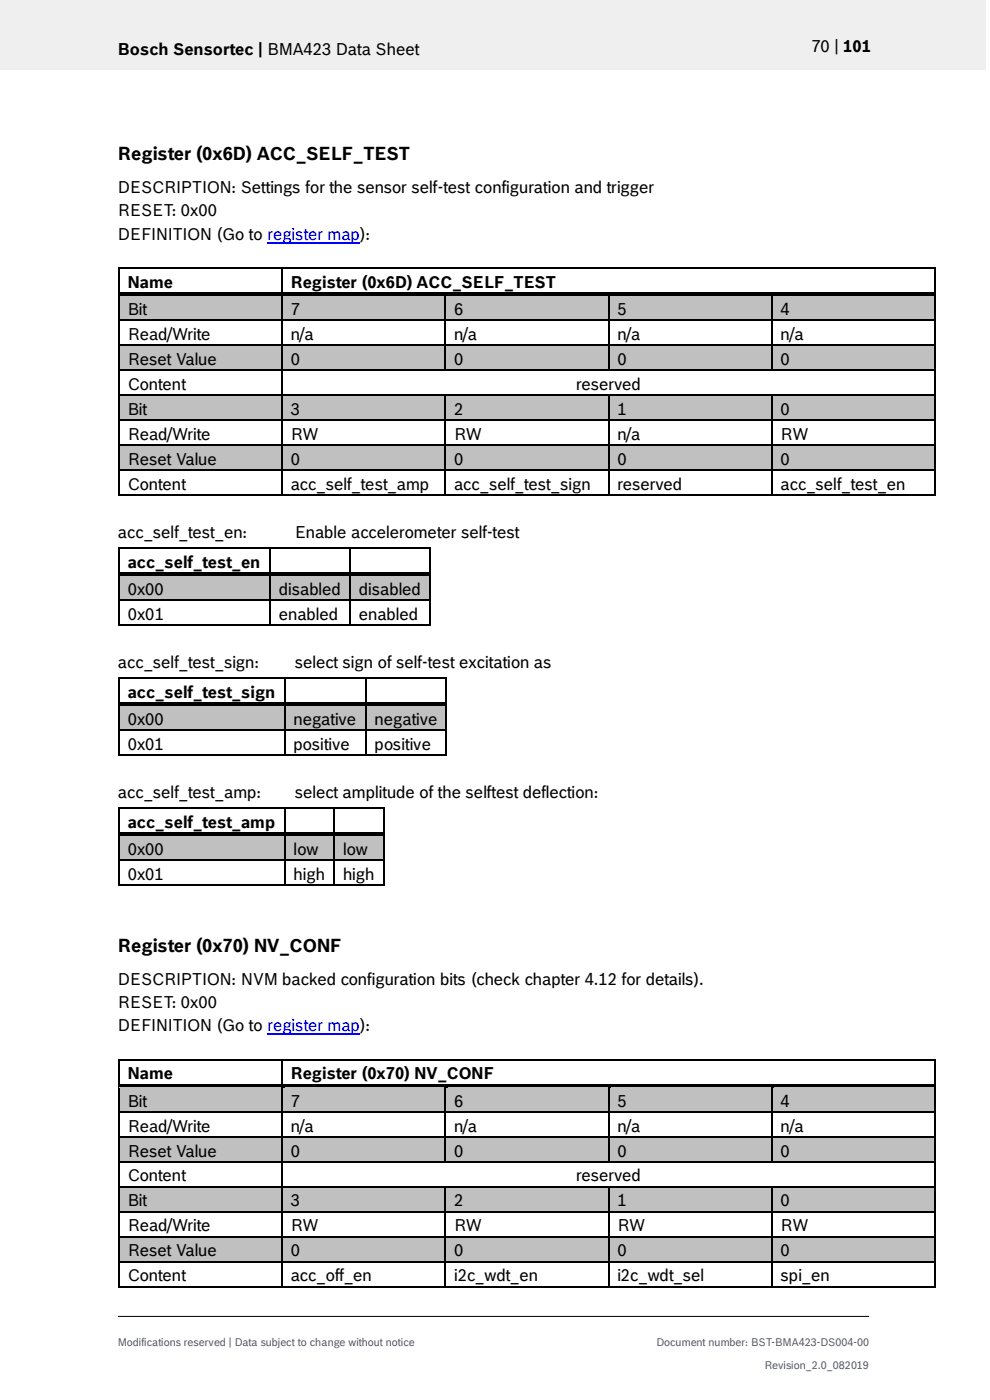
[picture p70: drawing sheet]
<svg xmlns="http://www.w3.org/2000/svg" width="210mm" height="297mm" viewBox="0 0 210 297" stroke-linecap="round" stroke-linejoin="round" font-family="sans-serif">
<defs><g id="words">
<g font-size="3.9">
<text x="25" y="33.9">Register (0x6D) ACC_SELF_TEST</text>
<text x="25" y="201.9">Register (0x70) NV_CONF</text>
</g>
<g font-size="3.5">
<text x="25" y="11.6">Bosch Sensortec | BMA423 Data Sheet</text>
<text x="172.1" y="11">70 | 101</text>
<text x="25" y="41">DESCRIPTION: Settings for the sensor self-test configuration and trigger</text>
<text x="25" y="45.9">RESET: 0x00</text>
<text x="25" y="50.8">DEFINITION (Go to register map):</text>
<text x="27.1" y="61.1">Name</text>
<text x="61.7" y="61.1">Register (0x6D) ACC_SELF_TEST</text>
<text x="27.1" y="66.8">Bit</text>
<text x="61.7" y="66.8">7</text>
<text x="96.3" y="66.8">6</text>
<text x="131" y="66.8">5</text>
<text x="165.6" y="66.8">4</text>
<text x="27.1" y="72.1">Read/Write</text>
<text x="27.1" y="77.4">Reset Value</text>
<text x="61.7" y="72.1">n/a</text>
<text x="61.7" y="77.4">0</text>
<text x="96.3" y="72.1">n/a</text>
<text x="96.3" y="77.4">0</text>
<text x="131" y="72.1">n/a</text>
<text x="131" y="77.4">0</text>
<text x="165.6" y="72.1">n/a</text>
<text x="165.6" y="77.4">0</text>
<text x="27.1" y="82.7">Content</text>
<text x="122.2" y="82.7">reserved</text>
<text x="27.1" y="88">Bit</text>
<text x="61.7" y="88">3</text>
<text x="96.3" y="88">2</text>
<text x="131" y="88">1</text>
<text x="165.6" y="88">0</text>
<text x="27.1" y="93.3">Read/Write</text>
<text x="61.7" y="93.3">RW</text>
<text x="96.3" y="93.3">RW</text>
<text x="131" y="93.3">n/a</text>
<text x="165.6" y="93.3">RW</text>
<text x="27.1" y="98.6">Reset Value</text>
<text x="61.7" y="98.6">0</text>
<text x="96.3" y="98.6">0</text>
<text x="131" y="98.6">0</text>
<text x="165.6" y="98.6">0</text>
<text x="27.1" y="103.9">Content</text>
<text x="61.7" y="103.9">acc_self_test_amp</text>
<text x="96.3" y="103.9">acc_self_test_sign</text>
<text x="131" y="103.9">reserved</text>
<text x="165.6" y="103.9">acc_self_test_en</text>
<text x="25" y="114.1">acc_self_test_en:</text>
<text x="62.5" y="114.1">Enable accelerometer self-test</text>
<text x="27.1" y="120.5">acc_self_test_en</text>
<text x="27.1" y="126.2">0x00</text>
<text x="27.1" y="131.5">0x01</text>
<text x="59.1" y="126.2">disabled</text>
<text x="59.1" y="131.5">enabled</text>
<text x="76.1" y="126.2">disabled</text>
<text x="76.1" y="131.5">enabled</text>
<text x="25" y="141.7">acc_self_test_sign:</text>
<text x="62.5" y="141.7">select sign of self-test excitation as</text>
<text x="27.1" y="148.1">acc_self_test_sign</text>
<text x="27.1" y="153.8">0x00</text>
<text x="62.3" y="153.8">negative</text>
<text x="79.5" y="153.8">negative</text>
<text x="27.1" y="159.1">0x01</text>
<text x="62.3" y="159.1">positive</text>
<text x="79.5" y="159.1">positive</text>
<text x="25" y="169.3">acc_self_test_amp:</text>
<text x="62.5" y="169.3">select amplitude of the selftest deflection:</text>
<text x="27.1" y="175.7">acc_self_test_amp</text>
<text x="27.1" y="181.4">0x00</text>
<text x="62.3" y="181.4">low</text>
<text x="72.8" y="181.4">low</text>
<text x="27.1" y="186.7">0x01</text>
<text x="62.3" y="186.7">high</text>
<text x="72.8" y="186.7">high</text>
<text x="25" y="208.9">DESCRIPTION: NVM backed configuration bits (check chapter 4.12 for details).</text>
<text x="25" y="213.9">RESET: 0x00</text>
<text x="25" y="218.8">DEFINITION (Go to register map):</text>
<text x="27.1" y="229">Name</text>
<text x="61.7" y="229">Register (0x70) NV_CONF</text>
<text x="27.1" y="234.8">Bit</text>
<text x="61.7" y="234.8">7</text>
<text x="96.3" y="234.8">6</text>
<text x="131" y="234.8">5</text>
<text x="165.6" y="234.8">4</text>
<text x="27.1" y="240.1">Read/Write</text>
<text x="27.1" y="245.4">Reset Value</text>
<text x="61.7" y="240.1">n/a</text>
<text x="61.7" y="245.4">0</text>
<text x="96.3" y="240.1">n/a</text>
<text x="96.3" y="245.4">0</text>
<text x="131" y="240.1">n/a</text>
<text x="131" y="245.4">0</text>
<text x="165.6" y="240.1">n/a</text>
<text x="165.6" y="245.4">0</text>
<text x="27.1" y="250.6">Content</text>
<text x="122.2" y="250.6">reserved</text>
<text x="27.1" y="255.9">Bit</text>
<text x="61.7" y="255.9">3</text>
<text x="96.3" y="255.9">2</text>
<text x="131" y="255.9">1</text>
<text x="165.6" y="255.9">0</text>
<text x="27.1" y="261.2">Read/Write</text>
<text x="61.7" y="261.2">RW</text>
<text x="96.3" y="261.2">RW</text>
<text x="131" y="261.2">RW</text>
<text x="165.6" y="261.2">RW</text>
<text x="27.1" y="266.5">Reset Value</text>
<text x="61.7" y="266.5">0</text>
<text x="96.3" y="266.5">0</text>
<text x="131" y="266.5">0</text>
<text x="165.6" y="266.5">0</text>
<text x="27.1" y="271.8">Content</text>
<text x="61.7" y="271.8">acc_off_en</text>
<text x="96.3" y="271.8">i2c_wdt_en</text>
<text x="131" y="271.8">i2c_wdt_sel</text>
<text x="165.6" y="271.8">spi_en</text>
</g>
<g font-size="2.3" fill="#535f6b">
<text x="25" y="285.6">Modifications reserved | Data subject to change without notice</text>
<text x="139.3" y="285.6">Document number: BST-BMA423-DS004-00</text>
<text x="162.2" y="290.5">Revision_2.0_082019</text>
</g>
</g></defs>
<path d="M-.1 0h209.2v14.8h-209.2z" fill-rule="evenodd" fill="#efeff0"/>
<path d="M25 279.3h159.4" fill="none" stroke="#000" stroke-width=".21"/>
<path d="M56.7 51.5h19.7" fill="none" stroke="#00f" stroke-width=".25"/>
<g fill="#000">
<path d="M25 56.8h.4v.3h-.4z" fill-rule="evenodd"/>
<path d="M25 56.8h.4v.3h-.4z" fill-rule="evenodd"/>
<path d="M59.7 56.8h.3v.3h-.3z" fill-rule="evenodd"/>
<path d="M198.2 56.8h.3v.3h-.3z" fill-rule="evenodd"/>
<path d="M198.2 56.8h.3v.3h-.3z" fill-rule="evenodd"/>
</g>
<path d="M25.2 57.1v5M25.4 56.9h34.3M59.8 57.1v5M60 56.9h138.2M198.3 57.1v5" fill="none" stroke="#000" stroke-width=".34"/>
<g fill="#c0c0c0">
<path d="M25.4 62.9h34.2v4.9h-34.2z" fill-rule="evenodd"/>
<path d="M27.1 62.9h30.8v4.9h-30.8z" fill-rule="evenodd"/>
<path d="M60 62.9h34.2v4.9h-34.2z" fill-rule="evenodd"/>
<path d="M61.7 62.9h30.8v4.9h-30.8z" fill-rule="evenodd"/>
<path d="M94.6 62.9h34.3v4.9h-34.3z" fill-rule="evenodd"/>
<path d="M96.3 62.9h30.9v4.9h-30.9z" fill-rule="evenodd"/>
<path d="M129.2 62.9h34.3v4.9h-34.3z" fill-rule="evenodd"/>
<path d="M131 62.9h30.8v4.9h-30.8z" fill-rule="evenodd"/>
<path d="M163.9 62.9h34.3v4.9h-34.3z" fill-rule="evenodd"/>
<path d="M165.6 62.9h30.8v4.9h-30.8z" fill-rule="evenodd"/>
</g>
<g fill="#000">
<path d="M25 62.1h.4v.8h-.4z" fill-rule="evenodd"/>
<path d="M25.4 62.1h34.3v.7h-34.3z" fill-rule="evenodd"/>
</g>
<path d="M25.4 62.9h34.3" fill="none" stroke="#c0c0c0" stroke-width=".21"/>
<path d="M60 62.8l.4 .1z" fill-rule="evenodd" fill="#c0c0c0"/>
<g fill="#000">
<path d="M59.7 62.8l.3 .1z" fill-rule="evenodd"/>
<path d="M59.7 62.1h.7v.7h-.7z" fill-rule="evenodd"/>
<path d="M60.4 62.1h33.9v.7h-33.9z" fill-rule="evenodd"/>
</g>
<path d="M60.4 62.9h33.9" fill="none" stroke="#c0c0c0" stroke-width=".21"/>
<path d="M94.6 62.8l.5 .1z" fill-rule="evenodd" fill="#c0c0c0"/>
<g fill="#000">
<path d="M94.3 62.8l.3 .1z" fill-rule="evenodd"/>
<path d="M94.3 62.1h.8v.7h-.8z" fill-rule="evenodd"/>
<path d="M95.1 62.1h33.8v.7h-33.8z" fill-rule="evenodd"/>
</g>
<path d="M95.1 62.9h33.8" fill="none" stroke="#c0c0c0" stroke-width=".21"/>
<path d="M129.3 62.8l.4 .1z" fill-rule="evenodd" fill="#c0c0c0"/>
<g fill="#000">
<path d="M128.9 62.8l.4 .1z" fill-rule="evenodd"/>
<path d="M128.9 62.1h.8v.7h-.8z" fill-rule="evenodd"/>
<path d="M129.7 62.1h33.8v.7h-33.8z" fill-rule="evenodd"/>
</g>
<path d="M129.7 62.9h33.8" fill="none" stroke="#c0c0c0" stroke-width=".21"/>
<path d="M163.9 62.8l.4 .1z" fill-rule="evenodd" fill="#c0c0c0"/>
<g fill="#000">
<path d="M25 67.8h.4v.3h-.4z" fill-rule="evenodd"/>
<path d="M59.7 67.8h.3v.3h-.3z" fill-rule="evenodd"/>
<path d="M94.3 67.8h.3v.3h-.3z" fill-rule="evenodd"/>
<path d="M128.9 67.8h.4v.3h-.4z" fill-rule="evenodd"/>
<path d="M163.5 62.8l.4 .1z" fill-rule="evenodd"/>
<path d="M163.5 62.1h.8v.7h-.8z" fill-rule="evenodd"/>
<path d="M163.5 67.8h.4v.3h-.4z" fill-rule="evenodd"/>
<path d="M164.3 62.1h33.9v.7h-33.9z" fill-rule="evenodd"/>
<path d="M198.2 62.1h.3v.8h-.3z" fill-rule="evenodd"/>
<path d="M198.2 67.8h.3v.3h-.3z" fill-rule="evenodd"/>
</g>
<path d="M164.3 62.9h33.9" fill="none" stroke="#c0c0c0" stroke-width=".21"/>
<g fill="none" stroke="#000" stroke-width=".34">
<path d="M25.2 62.9v4.9M25.2 68.1v5M25.4 68h34.3M59.8 62.9v4.9M59.8 68.1v5M60 68h34.3M94.5 62.9v4.9M94.5 68.1v5M94.6 68h34.3M129.1 62.9v4.9M129.1 68.1v5M129.3 68h34.2"/>
<path d="M163.7 62.9v4.9M163.7 68.1v5M163.9 68h34.3M198.3 62.9v4.9M198.3 68.1v5"/>
</g>
<g fill="#c0c0c0">
<path d="M25.4 73.5h34.2v4.9h-34.2z" fill-rule="evenodd"/>
<path d="M27.1 73.5h30.8v4.9h-30.8z" fill-rule="evenodd"/>
<path d="M60 73.5h34.2v4.9h-34.2z" fill-rule="evenodd"/>
<path d="M61.7 73.5h30.8v4.9h-30.8z" fill-rule="evenodd"/>
<path d="M94.6 73.5h34.3v4.9h-34.3z" fill-rule="evenodd"/>
<path d="M96.3 73.5h30.9v4.9h-30.9z" fill-rule="evenodd"/>
<path d="M129.2 73.5h34.3v4.9h-34.3z" fill-rule="evenodd"/>
<path d="M131 73.5h30.8v4.9h-30.8z" fill-rule="evenodd"/>
<path d="M163.9 73.5h34.3v4.9h-34.3z" fill-rule="evenodd"/>
<path d="M165.6 73.5h30.8v4.9h-30.8z" fill-rule="evenodd"/>
</g>
<g fill="#000">
<path d="M25 73.1h.4v.3h-.4z" fill-rule="evenodd"/>
<path d="M25 78.4h.4v.3h-.4z" fill-rule="evenodd"/>
<path d="M59.7 73.1h.3v.3h-.3z" fill-rule="evenodd"/>
<path d="M59.7 78.4h.3v.3h-.3z" fill-rule="evenodd"/>
<path d="M94.3 73.1h.3v.3h-.3z" fill-rule="evenodd"/>
<path d="M94.3 78.4h.3v.3h-.3z" fill-rule="evenodd"/>
<path d="M128.9 73.1h.4v.3h-.4z" fill-rule="evenodd"/>
<path d="M128.9 78.4h.4v.3h-.4z" fill-rule="evenodd"/>
<path d="M163.5 73.1h.4v.3h-.4z" fill-rule="evenodd"/>
<path d="M163.5 78.4h.4v.3h-.4z" fill-rule="evenodd"/>
<path d="M198.2 73.1h.3v.3h-.3z" fill-rule="evenodd"/>
<path d="M198.2 78.4h.3v.3h-.3z" fill-rule="evenodd"/>
</g>
<g fill="none" stroke="#000" stroke-width=".34">
<path d="M25.2 73.4v5M25.2 78.7v5M25.4 73.2h34.3M25.4 78.5h34.3M59.8 73.4v5M59.8 78.7v5M60 73.2h34.3M60 78.5h34.3M94.5 73.4v5M94.6 73.2h34.3M94.6 78.5h34.3M129.1 73.4v5"/>
<path d="M129.3 73.2h34.2M129.3 78.5h34.2M163.7 73.4v5M163.9 73.2h34.3M163.9 78.5h34.3M198.3 73.4v5M198.3 78.7v5"/>
</g>
<g fill="#c0c0c0">
<path d="M25.4 84h34.2v4.9h-34.2z" fill-rule="evenodd"/>
<path d="M27.1 84h30.8v4.9h-30.8z" fill-rule="evenodd"/>
<path d="M60 84h34.2v4.9h-34.2z" fill-rule="evenodd"/>
<path d="M61.7 84h30.8v4.9h-30.8z" fill-rule="evenodd"/>
<path d="M94.6 84h34.3v4.9h-34.3z" fill-rule="evenodd"/>
<path d="M96.3 84h30.9v4.9h-30.9z" fill-rule="evenodd"/>
<path d="M129.2 84h34.3v4.9h-34.3z" fill-rule="evenodd"/>
<path d="M131 84h30.8v4.9h-30.8z" fill-rule="evenodd"/>
<path d="M163.9 84h34.3v4.9h-34.3z" fill-rule="evenodd"/>
<path d="M165.6 84h30.8v4.9h-30.8z" fill-rule="evenodd"/>
</g>
<g fill="#000">
<path d="M25 83.7h.4v.3h-.4z" fill-rule="evenodd"/>
<path d="M25 88.9h.4v.4h-.4z" fill-rule="evenodd"/>
<path d="M59.7 83.7h.3v.3h-.3z" fill-rule="evenodd"/>
<path d="M59.7 88.9h.3v.4h-.3z" fill-rule="evenodd"/>
<path d="M94.3 83.7h.3v.3h-.3z" fill-rule="evenodd"/>
<path d="M94.3 88.9h.3v.4h-.3z" fill-rule="evenodd"/>
<path d="M128.9 83.7h.4v.3h-.4z" fill-rule="evenodd"/>
<path d="M128.9 88.9h.4v.4h-.4z" fill-rule="evenodd"/>
<path d="M163.5 83.7h.4v.3h-.4z" fill-rule="evenodd"/>
<path d="M163.5 88.9h.4v.4h-.4z" fill-rule="evenodd"/>
<path d="M198.2 83.7h.3v.3h-.3z" fill-rule="evenodd"/>
<path d="M198.2 88.9h.3v.4h-.3z" fill-rule="evenodd"/>
</g>
<g fill="none" stroke="#000" stroke-width=".34">
<path d="M25.2 84v4.9M25.2 89.3v4.9M25.4 83.8h34.3M25.4 89.1h34.3M59.8 84v4.9M59.8 89.3v4.9M60 83.8h34.3M60 89.1h34.3M94.5 84v4.9M94.5 89.3v4.9M94.6 83.8h34.3M94.6 89.1h34.3"/>
<path d="M129.1 84v4.9M129.1 89.3v4.9M129.3 83.8h34.2M129.3 89.1h34.2M163.7 84v4.9M163.7 89.3v4.9M163.9 83.8h34.3M163.9 89.1h34.3M198.3 84v4.9M198.3 89.3v4.9"/>
</g>
<g fill="#c0c0c0">
<path d="M25.4 94.6h34.2v4.9h-34.2z" fill-rule="evenodd"/>
<path d="M27.1 94.6h30.8v4.9h-30.8z" fill-rule="evenodd"/>
<path d="M60 94.6h34.2v4.9h-34.2z" fill-rule="evenodd"/>
<path d="M61.7 94.6h30.8v4.9h-30.8z" fill-rule="evenodd"/>
<path d="M94.6 94.6h34.3v4.9h-34.3z" fill-rule="evenodd"/>
<path d="M96.3 94.6h30.9v4.9h-30.9z" fill-rule="evenodd"/>
<path d="M129.2 94.6h34.3v4.9h-34.3z" fill-rule="evenodd"/>
<path d="M131 94.6h30.8v4.9h-30.8z" fill-rule="evenodd"/>
<path d="M163.9 94.6h34.3v4.9h-34.3z" fill-rule="evenodd"/>
<path d="M165.6 94.6h30.8v4.9h-30.8z" fill-rule="evenodd"/>
</g>
<g fill="#000">
<path d="M25 94.2h.4v.4h-.4z" fill-rule="evenodd"/>
<path d="M25 99.5h.4v.4h-.4z" fill-rule="evenodd"/>
<path d="M59.7 94.2h.3v.4h-.3z" fill-rule="evenodd"/>
<path d="M59.7 99.5h.3v.4h-.3z" fill-rule="evenodd"/>
<path d="M94.3 94.2h.3v.4h-.3z" fill-rule="evenodd"/>
<path d="M94.3 99.5h.3v.4h-.3z" fill-rule="evenodd"/>
<path d="M128.9 94.2h.4v.4h-.4z" fill-rule="evenodd"/>
<path d="M128.9 99.5h.4v.4h-.4z" fill-rule="evenodd"/>
<path d="M163.5 94.2h.4v.4h-.4z" fill-rule="evenodd"/>
<path d="M163.5 99.5h.4v.4h-.4z" fill-rule="evenodd"/>
<path d="M198.2 94.2h.3v.4h-.3z" fill-rule="evenodd"/>
<path d="M198.2 99.5h.3v.4h-.3z" fill-rule="evenodd"/>
<path d="M25 104.9h.4v.3h-.4z" fill-rule="evenodd"/>
<path d="M25 104.9h.4v.3h-.4z" fill-rule="evenodd"/>
<path d="M25 116.1h.4v.4h-.4z" fill-rule="evenodd"/>
<path d="M25 116.1h.4v.4h-.4z" fill-rule="evenodd"/>
<path d="M57.1 116.1h.4v.4h-.4z" fill-rule="evenodd"/>
<path d="M59.7 104.9h.3v.3h-.3z" fill-rule="evenodd"/>
<path d="M74.1 116.1h.3v.4h-.3z" fill-rule="evenodd"/>
<path d="M91 116.1h.4v.4h-.4z" fill-rule="evenodd"/>
<path d="M91 116.1h.4v.4h-.4z" fill-rule="evenodd"/>
<path d="M94.3 104.9h.3v.3h-.3z" fill-rule="evenodd"/>
<path d="M128.9 104.9h.4v.3h-.4z" fill-rule="evenodd"/>
<path d="M163.5 104.9h.4v.3h-.4z" fill-rule="evenodd"/>
<path d="M198.2 104.9h.3v.3h-.3z" fill-rule="evenodd"/>
<path d="M198.2 104.9h.3v.3h-.3z" fill-rule="evenodd"/>
</g>
<g fill="none" stroke="#000" stroke-width=".34">
<path d="M25.2 94.6v4.9M25.2 99.9v5M25.4 94.4h34.3M59.8 94.6v4.9M59.8 99.9v5M60 94.4h34.3M94.5 94.6v4.9M94.5 99.9v5M94.6 94.4h34.3M129.1 94.6v4.9M129.1 99.9v5M129.3 94.4h34.2"/>
<path d="M163.7 94.6v4.9M163.7 99.9v5M163.9 94.4h34.3M198.3 94.6v4.9M198.3 99.9v5M25.2 116.5v4.9M25.4 105h34.3M25.4 116.3h31.7M57.3 116.5v4.9M57.5 116.3h16.6M60 105h34.3M74.3 116.5v4.9"/>
<path d="M74.4 116.3h16.6M91.2 116.5v4.9M94.6 105h34.3M129.3 105h34.2M163.9 105h34.3"/>
</g>
<path d="M25.4 99.7h34.3M60 99.7h34.3M94.6 99.7h34.3M129.3 99.7h34.2M163.9 99.7h34.3" fill="none" stroke="#000" stroke-width=".35"/>
<g fill="#c0c0c0">
<path d="M25.4 122.2h31.7v4.9h-31.7z" fill-rule="evenodd"/>
<path d="M27.1 122.2h28.2v4.9h-28.2z" fill-rule="evenodd"/>
<path d="M57.5 122.2h16.6v4.9h-16.6z" fill-rule="evenodd"/>
<path d="M59.1 122.2h13.2v4.9h-13.2z" fill-rule="evenodd"/>
<path d="M74.4 122.2h16.6v4.9h-16.6z" fill-rule="evenodd"/>
<path d="M76.1 122.2h13.2v4.9h-13.2z" fill-rule="evenodd"/>
</g>
<g fill="#000">
<path d="M25 121.4h.4v.8h-.4z" fill-rule="evenodd"/>
<path d="M25.4 121.4h31.7v.8h-31.7z" fill-rule="evenodd"/>
</g>
<path d="M25.4 122.2h31.7" fill="none" stroke="#c0c0c0" stroke-width=".21"/>
<path d="M57.5 122.2h.4z" fill-rule="evenodd" fill="#c0c0c0"/>
<g fill="#000">
<path d="M57.1 122.2h.4z" fill-rule="evenodd"/>
<path d="M57.1 121.4h.8v.8h-.8z" fill-rule="evenodd"/>
<path d="M57.9 121.4h16.2v.8h-16.2z" fill-rule="evenodd"/>
</g>
<path d="M57.9 122.2h16.2" fill="none" stroke="#c0c0c0" stroke-width=".21"/>
<path d="M74.4 122.2h.5z" fill-rule="evenodd" fill="#c0c0c0"/>
<g fill="#000">
<path d="M25 127.1h.4v.4h-.4z" fill-rule="evenodd"/>
<path d="M25 132.5h.4v.3h-.4z" fill-rule="evenodd"/>
<path d="M25 132.5h.4v.3h-.4z" fill-rule="evenodd"/>
<path d="M57.1 127.1h.4v.4h-.4z" fill-rule="evenodd"/>
<path d="M57.1 132.5h.4v.3h-.4z" fill-rule="evenodd"/>
<path d="M74.1 122.2h.3z" fill-rule="evenodd"/>
<path d="M74.1 121.4h.8v.8h-.8z" fill-rule="evenodd"/>
<path d="M74.1 127.1h.3v.4h-.3z" fill-rule="evenodd"/>
<path d="M74.1 132.5h.3v.3h-.3z" fill-rule="evenodd"/>
<path d="M74.9 121.4h16.1v.8h-16.1z" fill-rule="evenodd"/>
<path d="M91 121.4h.4v.8h-.4z" fill-rule="evenodd"/>
<path d="M91 127.1h.4v.4h-.4z" fill-rule="evenodd"/>
<path d="M91 132.5h.4v.3h-.4z" fill-rule="evenodd"/>
<path d="M91 132.5h.4v.3h-.4z" fill-rule="evenodd"/>
<path d="M25 143.7h.4v.4h-.4z" fill-rule="evenodd"/>
<path d="M25 143.7h.4v.4h-.4z" fill-rule="evenodd"/>
<path d="M60.2 143.7h.3v.4h-.3z" fill-rule="evenodd"/>
<path d="M77.4 143.7h.3v.4h-.3z" fill-rule="evenodd"/>
<path d="M94.5 143.7h.4v.4h-.4z" fill-rule="evenodd"/>
<path d="M94.5 143.7h.4v.4h-.4z" fill-rule="evenodd"/>
</g>
<path d="M74.9 122.2h16.1" fill="none" stroke="#c0c0c0" stroke-width=".21"/>
<g fill="none" stroke="#000" stroke-width=".34">
<path d="M25.2 122.2v4.9M25.2 127.5v5M25.4 127.3h31.7M25.4 132.6h31.7M57.3 122.2v4.9M57.3 127.5v5M57.5 127.3h16.6M57.5 132.6h16.6M74.3 122.2v4.9M74.3 127.5v5M74.4 127.3h16.6M74.4 132.6h16.6"/>
<path d="M91.2 122.2v4.9M91.2 127.5v5M25.2 144.1v4.9M25.4 143.9h34.8M60.4 144.1v4.9M60.5 143.9h16.9M77.6 144.1v4.9M77.7 143.9h16.8M94.7 144.1v4.9"/>
</g>
<g fill="#c0c0c0">
<path d="M25.4 149.8h34.8v4.9h-34.8z" fill-rule="evenodd"/>
<path d="M27.1 149.8h31.4v4.9h-31.4z" fill-rule="evenodd"/>
<path d="M60.5 149.8h16.9v4.9h-16.9z" fill-rule="evenodd"/>
<path d="M62.3 149.8h13.4v4.9h-13.4z" fill-rule="evenodd"/>
<path d="M77.7 149.8h16.8v4.9h-16.8z" fill-rule="evenodd"/>
<path d="M79.5 149.8h13.3v4.9h-13.3z" fill-rule="evenodd"/>
</g>
<g fill="#000">
<path d="M25 149h.4v.8h-.4z" fill-rule="evenodd"/>
<path d="M25.4 149h34.8v.8h-34.8z" fill-rule="evenodd"/>
</g>
<path d="M25.4 149.8h34.8" fill="none" stroke="#c0c0c0" stroke-width=".21"/>
<path d="M60.5 149.8h.5z" fill-rule="evenodd" fill="#c0c0c0"/>
<g fill="#000">
<path d="M60.2 149.8h.3z" fill-rule="evenodd"/>
<path d="M60.2 149h.8v.8h-.8z" fill-rule="evenodd"/>
<path d="M61 149h16.4v.8h-16.4z" fill-rule="evenodd"/>
</g>
<path d="M61 149.8h16.4" fill="none" stroke="#c0c0c0" stroke-width=".21"/>
<path d="M77.7 149.8h.5z" fill-rule="evenodd" fill="#c0c0c0"/>
<g fill="#000">
<path d="M25 154.7h.4v.4h-.4z" fill-rule="evenodd"/>
<path d="M60.2 154.7h.3v.4h-.3z" fill-rule="evenodd"/>
<path d="M77.4 149.8h.3z" fill-rule="evenodd"/>
<path d="M77.4 149h.8v.8h-.8z" fill-rule="evenodd"/>
<path d="M77.4 154.7h.3v.4h-.3z" fill-rule="evenodd"/>
<path d="M78.2 149h16.3v.8h-16.3z" fill-rule="evenodd"/>
<path d="M94.5 149h.4v.8h-.4z" fill-rule="evenodd"/>
<path d="M94.5 154.7h.4v.4h-.4z" fill-rule="evenodd"/>
<path d="M25 160.1h.4v.3h-.4z" fill-rule="evenodd"/>
<path d="M25 160.1h.4v.3h-.4z" fill-rule="evenodd"/>
<path d="M25 171.3h.4v.4h-.4z" fill-rule="evenodd"/>
<path d="M25 171.3h.4v.4h-.4z" fill-rule="evenodd"/>
<path d="M60.2 160.1h.3v.3h-.3z" fill-rule="evenodd"/>
<path d="M60.2 171.3h.3v.4h-.3z" fill-rule="evenodd"/>
<path d="M70.7 171.3h.4v.4h-.4z" fill-rule="evenodd"/>
<path d="M77.4 160.1h.3v.3h-.3z" fill-rule="evenodd"/>
<path d="M81.2 171.3h.4v.4h-.4z" fill-rule="evenodd"/>
<path d="M81.2 171.3h.4v.4h-.4z" fill-rule="evenodd"/>
<path d="M94.5 160.1h.4v.3h-.4z" fill-rule="evenodd"/>
<path d="M94.5 160.1h.4v.3h-.4z" fill-rule="evenodd"/>
</g>
<path d="M78.2 149.8h16.3" fill="none" stroke="#c0c0c0" stroke-width=".21"/>
<g fill="none" stroke="#000" stroke-width=".34">
<path d="M25.2 149.8v4.9M25.2 155.1v5M25.4 154.9h34.8M60.4 149.8v4.9M60.4 155.1v5M60.5 154.9h16.9M77.6 149.8v4.9M77.6 155.1v5M77.7 154.9h16.8M94.7 149.8v4.9M94.7 155.1v5M25.2 171.7v4.9"/>
<path d="M25.4 160.2h34.8M25.4 171.5h34.8M60.4 171.7v4.9M60.5 160.2h16.9M60.5 171.5h10.2M70.9 171.7v4.9M71.1 171.5h10.1M77.7 160.2h16.8M81.4 171.7v4.9"/>
</g>
<g fill="#c0c0c0">
<path d="M25.4 177.4h34.8v5h-34.8z" fill-rule="evenodd"/>
<path d="M27.1 177.4h31.4v5h-31.4z" fill-rule="evenodd"/>
<path d="M60.5 177.4h10.2v5h-10.2z" fill-rule="evenodd"/>
<path d="M62.3 177.4h6.7v5h-6.7z" fill-rule="evenodd"/>
<path d="M71.1 177.4h10.1v5h-10.1z" fill-rule="evenodd"/>
<path d="M72.8 177.4h6.7v5h-6.7z" fill-rule="evenodd"/>
</g>
<g fill="#000">
<path d="M25 176.6h.4v.8h-.4z" fill-rule="evenodd"/>
<path d="M25.4 176.6h34.8v.8h-34.8z" fill-rule="evenodd"/>
</g>
<path d="M25.4 177.4h34.8" fill="none" stroke="#c0c0c0" stroke-width=".21"/>
<path d="M60.5 177.4h.5z" fill-rule="evenodd" fill="#c0c0c0"/>
<g fill="#000">
<path d="M60.2 177.4h.3z" fill-rule="evenodd"/>
<path d="M60.2 176.6h.8v.8h-.8z" fill-rule="evenodd"/>
<path d="M61 176.6h9.7v.8h-9.7z" fill-rule="evenodd"/>
</g>
<path d="M61 177.4h9.7" fill="none" stroke="#c0c0c0" stroke-width=".21"/>
<path d="M71.1 177.4h.4z" fill-rule="evenodd" fill="#c0c0c0"/>
<g fill="#000">
<path d="M70.7 177.4h.4z" fill-rule="evenodd"/>
<path d="M70.7 176.6h.8v.8h-.8z" fill-rule="evenodd"/>
<path d="M71.5 176.6h9.7v.8h-9.7z" fill-rule="evenodd"/>
<path d="M81.2 176.6h.4v.8h-.4z" fill-rule="evenodd"/>
<path d="M25 182.4h.4v.3h-.4z" fill-rule="evenodd"/>
<path d="M25 187.7h.4v.3h-.4z" fill-rule="evenodd"/>
<path d="M25 187.7h.4v.3h-.4z" fill-rule="evenodd"/>
<path d="M60.2 182.4h.3v.3h-.3z" fill-rule="evenodd"/>
<path d="M60.2 187.7h.3v.3h-.3z" fill-rule="evenodd"/>
<path d="M70.7 182.4h.4v.3h-.4z" fill-rule="evenodd"/>
<path d="M70.7 187.7h.4v.3h-.4z" fill-rule="evenodd"/>
<path d="M81.2 182.4h.4v.3h-.4z" fill-rule="evenodd"/>
<path d="M81.2 187.7h.4v.3h-.4z" fill-rule="evenodd"/>
<path d="M81.2 187.7h.4v.3h-.4z" fill-rule="evenodd"/>
<path d="M25 224.7h.4v.3h-.4z" fill-rule="evenodd"/>
<path d="M25 224.7h.4v.3h-.4z" fill-rule="evenodd"/>
<path d="M59.7 224.7h.3v.3h-.3z" fill-rule="evenodd"/>
<path d="M198.2 224.7h.3v.3h-.3z" fill-rule="evenodd"/>
<path d="M198.2 224.7h.3v.3h-.3z" fill-rule="evenodd"/>
</g>
<path d="M71.5 177.4h9.7" fill="none" stroke="#c0c0c0" stroke-width=".21"/>
<g fill="none" stroke="#000" stroke-width=".34">
<path d="M25.2 177.4v5M60.4 177.4v5M70.9 177.4v5M81.4 177.4v5M25.2 182.7v5M25.4 182.5h34.8M25.4 187.9h34.8M60.4 182.7v5M60.5 182.5h10.2M60.5 187.9h10.2M70.9 182.7v5M71.1 182.5h10.1"/>
<path d="M71.1 187.9h10.1M81.4 182.7v5M25.2 225v5M25.4 224.9h34.3M59.8 225v5M60 224.9h138.2M198.3 225v5"/>
</g>
<path d="M56.7 219.4h19.7" fill="none" stroke="#00f" stroke-width=".25"/>
<g fill="#c0c0c0">
<path d="M25.4 230.8h34.2v4.9h-34.2z" fill-rule="evenodd"/>
<path d="M27.1 230.8h30.8v4.9h-30.8z" fill-rule="evenodd"/>
<path d="M60 230.8h34.2v4.9h-34.2z" fill-rule="evenodd"/>
<path d="M61.7 230.8h30.8v4.9h-30.8z" fill-rule="evenodd"/>
<path d="M94.6 230.8h34.3v4.9h-34.3z" fill-rule="evenodd"/>
<path d="M96.3 230.8h30.9v4.9h-30.9z" fill-rule="evenodd"/>
<path d="M129.2 230.8h34.3v4.9h-34.3z" fill-rule="evenodd"/>
<path d="M131 230.8h30.8v4.9h-30.8z" fill-rule="evenodd"/>
<path d="M163.9 230.8h34.3v4.9h-34.3z" fill-rule="evenodd"/>
<path d="M165.6 230.8h30.8v4.9h-30.8z" fill-rule="evenodd"/>
</g>
<g fill="#000">
<path d="M25 230h.4v.8h-.4z" fill-rule="evenodd"/>
<path d="M25.4 230h34.3v.7h-34.3z" fill-rule="evenodd"/>
</g>
<path d="M25.4 230.8h34.3" fill="none" stroke="#c0c0c0" stroke-width=".21"/>
<path d="M60 230.7l.4 .1z" fill-rule="evenodd" fill="#c0c0c0"/>
<g fill="#000">
<path d="M59.7 230.7l.3 .1z" fill-rule="evenodd"/>
<path d="M59.7 230h.7v.7h-.7z" fill-rule="evenodd"/>
<path d="M60.4 230h33.9v.7h-33.9z" fill-rule="evenodd"/>
</g>
<path d="M60.4 230.8h33.9" fill="none" stroke="#c0c0c0" stroke-width=".21"/>
<path d="M94.6 230.7l.5 .1z" fill-rule="evenodd" fill="#c0c0c0"/>
<g fill="#000">
<path d="M94.3 230.7l.3 .1z" fill-rule="evenodd"/>
<path d="M94.3 230h.8v.7h-.8z" fill-rule="evenodd"/>
<path d="M95.1 230h33.8v.7h-33.8z" fill-rule="evenodd"/>
</g>
<path d="M95.1 230.8h33.8" fill="none" stroke="#c0c0c0" stroke-width=".21"/>
<path d="M129.3 230.7l.4 .1z" fill-rule="evenodd" fill="#c0c0c0"/>
<g fill="#000">
<path d="M128.9 230.7l.4 .1z" fill-rule="evenodd"/>
<path d="M128.9 230h.8v.7h-.8z" fill-rule="evenodd"/>
<path d="M129.7 230h33.8v.7h-33.8z" fill-rule="evenodd"/>
</g>
<path d="M129.7 230.8h33.8" fill="none" stroke="#c0c0c0" stroke-width=".21"/>
<path d="M163.9 230.7l.4 .1z" fill-rule="evenodd" fill="#c0c0c0"/>
<g fill="#000">
<path d="M25 235.7h.4v.4h-.4z" fill-rule="evenodd"/>
<path d="M59.7 235.7h.3v.4h-.3z" fill-rule="evenodd"/>
<path d="M94.3 235.7h.3v.4h-.3z" fill-rule="evenodd"/>
<path d="M128.9 235.7h.4v.4h-.4z" fill-rule="evenodd"/>
<path d="M163.5 230.7l.4 .1z" fill-rule="evenodd"/>
<path d="M163.5 230h.8v.7h-.8z" fill-rule="evenodd"/>
<path d="M163.5 235.7h.4v.4h-.4z" fill-rule="evenodd"/>
<path d="M164.3 230h33.9v.7h-33.9z" fill-rule="evenodd"/>
<path d="M198.2 230h.3v.8h-.3z" fill-rule="evenodd"/>
<path d="M198.2 235.7h.3v.4h-.3z" fill-rule="evenodd"/>
</g>
<path d="M164.3 230.8h33.9" fill="none" stroke="#c0c0c0" stroke-width=".21"/>
<g fill="none" stroke="#000" stroke-width=".34">
<path d="M25.2 230.8v4.9M25.2 236.1v4.9M25.4 235.9h34.3M59.8 230.8v4.9M59.8 236.1v4.9M60 235.9h34.3M94.5 230.8v4.9M94.5 236.1v4.9M94.6 235.9h34.3M129.1 230.8v4.9M129.1 236.1v4.9M129.3 235.9h34.2"/>
<path d="M163.7 230.8v4.9M163.7 236.1v4.9M163.9 235.9h34.3M198.3 230.8v4.9M198.3 236.1v4.9"/>
</g>
<g fill="#c0c0c0">
<path d="M25.4 241.4h34.2v4.9h-34.2z" fill-rule="evenodd"/>
<path d="M27.1 241.4h30.8v4.9h-30.8z" fill-rule="evenodd"/>
<path d="M60 241.4h34.2v4.9h-34.2z" fill-rule="evenodd"/>
<path d="M61.7 241.4h30.8v4.9h-30.8z" fill-rule="evenodd"/>
<path d="M94.6 241.4h34.3v4.9h-34.3z" fill-rule="evenodd"/>
<path d="M96.3 241.4h30.9v4.9h-30.9z" fill-rule="evenodd"/>
<path d="M129.2 241.4h34.3v4.9h-34.3z" fill-rule="evenodd"/>
<path d="M131 241.4h30.8v4.9h-30.8z" fill-rule="evenodd"/>
<path d="M163.9 241.4h34.3v4.9h-34.3z" fill-rule="evenodd"/>
<path d="M165.6 241.4h30.8v4.9h-30.8z" fill-rule="evenodd"/>
</g>
<g fill="#000">
<path d="M25 241h.4v.4h-.4z" fill-rule="evenodd"/>
<path d="M25 246.3h.4v.4h-.4z" fill-rule="evenodd"/>
<path d="M59.7 241h.3v.4h-.3z" fill-rule="evenodd"/>
<path d="M59.7 246.3h.3v.4h-.3z" fill-rule="evenodd"/>
<path d="M94.3 241h.3v.4h-.3z" fill-rule="evenodd"/>
<path d="M94.3 246.3h.3v.4h-.3z" fill-rule="evenodd"/>
<path d="M128.9 241h.4v.4h-.4z" fill-rule="evenodd"/>
<path d="M128.9 246.3h.4v.4h-.4z" fill-rule="evenodd"/>
<path d="M163.5 241h.4v.4h-.4z" fill-rule="evenodd"/>
<path d="M163.5 246.3h.4v.4h-.4z" fill-rule="evenodd"/>
<path d="M198.2 241h.3v.4h-.3z" fill-rule="evenodd"/>
<path d="M198.2 246.3h.3v.4h-.3z" fill-rule="evenodd"/>
</g>
<g fill="none" stroke="#000" stroke-width=".34">
<path d="M25.2 241.4v4.9M25.2 246.7v4.9M25.4 241.2h34.3M25.4 246.5h34.3M59.8 241.4v4.9M59.8 246.7v4.9M60 241.2h34.3M60 246.5h34.3M94.5 241.4v4.9M94.6 241.2h34.3M94.6 246.5h34.3M129.1 241.4v4.9"/>
<path d="M129.3 241.2h34.2M129.3 246.5h34.2M163.7 241.4v4.9M163.9 241.2h34.3M163.9 246.5h34.3M198.3 241.4v4.9M198.3 246.7v4.9"/>
</g>
<g fill="#c0c0c0">
<path d="M25.4 252h34.2v4.9h-34.2z" fill-rule="evenodd"/>
<path d="M27.1 252h30.8v4.9h-30.8z" fill-rule="evenodd"/>
<path d="M60 252h34.2v4.9h-34.2z" fill-rule="evenodd"/>
<path d="M61.7 252h30.8v4.9h-30.8z" fill-rule="evenodd"/>
<path d="M94.6 252h34.3v4.9h-34.3z" fill-rule="evenodd"/>
<path d="M96.3 252h30.9v4.9h-30.9z" fill-rule="evenodd"/>
<path d="M129.2 252h34.3v4.9h-34.3z" fill-rule="evenodd"/>
<path d="M131 252h30.8v4.9h-30.8z" fill-rule="evenodd"/>
<path d="M163.9 252h34.3v4.9h-34.3z" fill-rule="evenodd"/>
<path d="M165.6 252h30.8v4.9h-30.8z" fill-rule="evenodd"/>
</g>
<g fill="#000">
<path d="M25 251.6h.4v.4h-.4z" fill-rule="evenodd"/>
<path d="M25 256.9h.4v.4h-.4z" fill-rule="evenodd"/>
<path d="M59.7 251.6h.3v.4h-.3z" fill-rule="evenodd"/>
<path d="M59.7 256.9h.3v.4h-.3z" fill-rule="evenodd"/>
<path d="M94.3 251.6h.3v.4h-.3z" fill-rule="evenodd"/>
<path d="M94.3 256.9h.3v.4h-.3z" fill-rule="evenodd"/>
<path d="M128.9 251.6h.4v.4h-.4z" fill-rule="evenodd"/>
<path d="M128.9 256.9h.4v.4h-.4z" fill-rule="evenodd"/>
<path d="M163.5 251.6h.4v.4h-.4z" fill-rule="evenodd"/>
<path d="M163.5 256.9h.4v.4h-.4z" fill-rule="evenodd"/>
<path d="M198.2 251.6h.3v.4h-.3z" fill-rule="evenodd"/>
<path d="M198.2 256.9h.3v.4h-.3z" fill-rule="evenodd"/>
</g>
<g fill="none" stroke="#000" stroke-width=".34">
<path d="M25.2 252v4.9M25.2 257.3v4.9M25.4 251.8h34.3M25.4 257.1h34.3M59.8 252v4.9M59.8 257.3v4.9M60 251.8h34.3M60 257.1h34.3M94.5 252v4.9M94.5 257.3v4.9M94.6 251.8h34.3M94.6 257.1h34.3"/>
<path d="M129.1 252v4.9M129.1 257.3v4.9M129.3 251.8h34.2M129.3 257.1h34.2M163.7 252v4.9M163.7 257.3v4.9M163.9 251.8h34.3M163.9 257.1h34.3M198.3 252v4.9M198.3 257.3v4.9"/>
</g>
<g fill="#c0c0c0">
<path d="M25.4 262.5h34.2v5h-34.2z" fill-rule="evenodd"/>
<path d="M27.1 262.5h30.8v5h-30.8z" fill-rule="evenodd"/>
<path d="M60 262.5h34.2v5h-34.2z" fill-rule="evenodd"/>
<path d="M61.7 262.5h30.8v5h-30.8z" fill-rule="evenodd"/>
<path d="M94.6 262.5h34.3v5h-34.3z" fill-rule="evenodd"/>
<path d="M96.3 262.5h30.9v5h-30.9z" fill-rule="evenodd"/>
<path d="M129.2 262.5h34.3v5h-34.3z" fill-rule="evenodd"/>
<path d="M131 262.5h30.8v5h-30.8z" fill-rule="evenodd"/>
<path d="M163.9 262.5h34.3v5h-34.3z" fill-rule="evenodd"/>
<path d="M165.6 262.5h30.8v5h-30.8z" fill-rule="evenodd"/>
</g>
<g fill="#000">
<path d="M25 262.2h.4v.3h-.4z" fill-rule="evenodd"/>
<path d="M25 267.5h.4v.3h-.4z" fill-rule="evenodd"/>
<path d="M25 272.8h.4v.3h-.4z" fill-rule="evenodd"/>
<path d="M25 272.8h.4v.3h-.4z" fill-rule="evenodd"/>
<path d="M59.7 262.2h.3v.3h-.3z" fill-rule="evenodd"/>
<path d="M59.7 267.5h.3v.3h-.3z" fill-rule="evenodd"/>
<path d="M59.7 272.8h.3v.3h-.3z" fill-rule="evenodd"/>
<path d="M94.3 262.2h.3v.3h-.3z" fill-rule="evenodd"/>
<path d="M94.3 267.5h.3v.3h-.3z" fill-rule="evenodd"/>
<path d="M94.3 272.8h.3v.3h-.3z" fill-rule="evenodd"/>
<path d="M128.9 262.2h.4v.3h-.4z" fill-rule="evenodd"/>
<path d="M128.9 267.5h.4v.3h-.4z" fill-rule="evenodd"/>
<path d="M128.9 272.8h.4v.3h-.4z" fill-rule="evenodd"/>
<path d="M163.5 262.2h.4v.3h-.4z" fill-rule="evenodd"/>
<path d="M163.5 267.5h.4v.3h-.4z" fill-rule="evenodd"/>
<path d="M163.5 272.8h.4v.3h-.4z" fill-rule="evenodd"/>
<path d="M198.2 262.2h.3v.3h-.3z" fill-rule="evenodd"/>
<path d="M198.2 267.5h.3v.3h-.3z" fill-rule="evenodd"/>
<path d="M198.2 272.8h.3v.3h-.3z" fill-rule="evenodd"/>
<path d="M198.2 272.8h.3v.3h-.3z" fill-rule="evenodd"/>
</g>
<g fill="none" stroke="#000" stroke-width=".34">
<path d="M25.2 262.5v5M25.2 267.8v5M25.4 262.4h34.3M25.4 267.7h34.3M25.4 273h34.3M59.8 262.5v5M59.8 267.8v5M60 262.4h34.3M60 267.7h34.3M60 273h34.3M94.5 262.5v5M94.5 267.8v5"/>
<path d="M94.6 262.4h34.3M94.6 267.7h34.3M94.6 273h34.3M129.1 262.5v5M129.1 267.8v5M129.3 262.4h34.2M129.3 267.7h34.2M129.3 273h34.2M163.7 262.5v5M163.7 267.8v5M163.9 262.4h34.3M163.9 267.7h34.3"/>
<path d="M163.9 273h34.3M198.3 262.5v5M198.3 267.8v5"/>
</g>
<use href="#words"/>
</svg>
